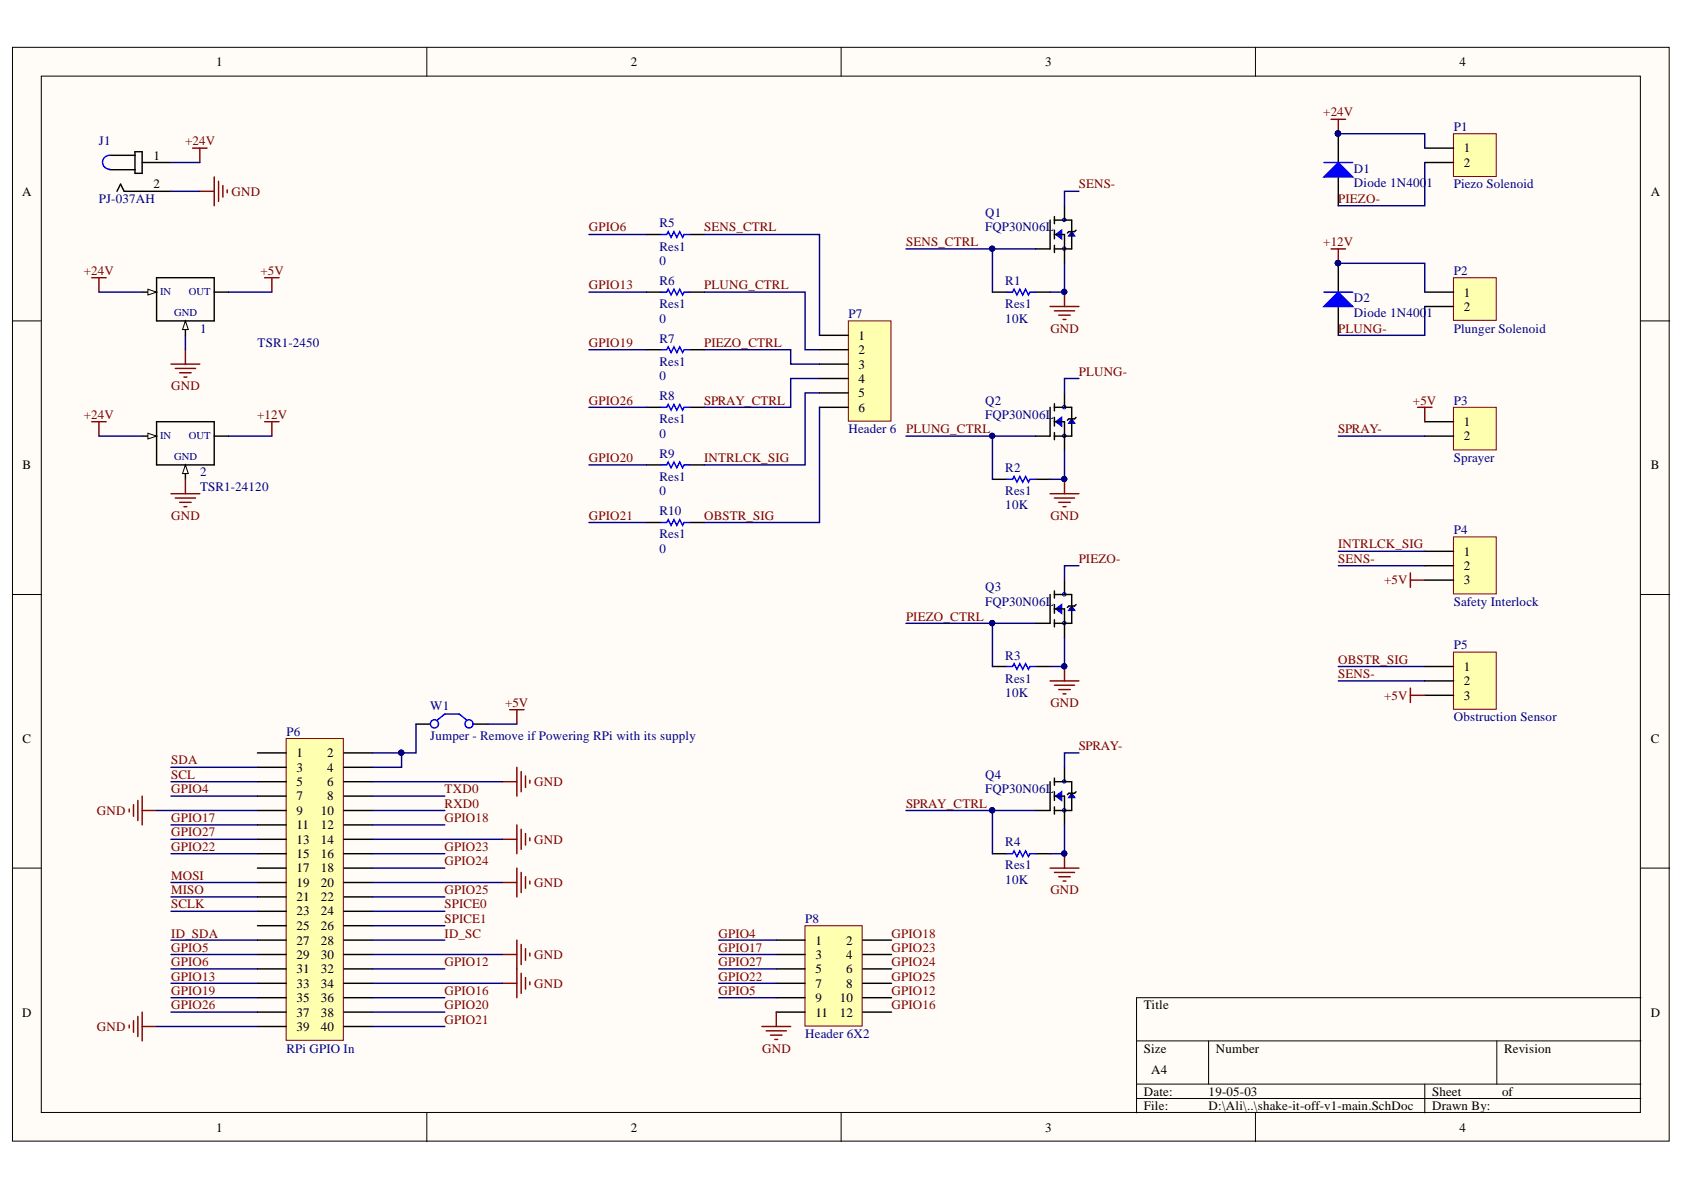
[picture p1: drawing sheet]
<svg xmlns="http://www.w3.org/2000/svg" width="297mm" height="210mm" viewBox="0 0 297 210" stroke-linecap="round" stroke-linejoin="round" font-family="sans-serif">
<defs><g id="words">
<g font-size="2.3">
<text x="38.2" y="11.7">1</text>
<text x="111.2" y="11.7">2</text>
<text x="184.3" y="11.7">3</text>
<text x="257.4" y="11.7">4</text>
<text x="27.1" y="28.1">1</text>
<text x="258.2" y="26.9">1</text>
<text x="258.2" y="29.4">2</text>
<text x="3.9" y="34.5">A</text>
<text x="27.1" y="33.2">2</text>
<text x="291.2" y="34.5">A</text>
<text x="258.2" y="52.3">1</text>
<text x="151.4" y="59.9">1</text>
<text x="258.2" y="54.9">2</text>
<text x="151.4" y="62.5">2</text>
<text x="151.4" y="65">3</text>
<text x="151.4" y="67.5">4</text>
<text x="151.4" y="70.1">5</text>
<text x="151.4" y="72.6">6</text>
<text x="258.2" y="75.2">1</text>
<text x="258.2" y="77.7">2</text>
<text x="4" y="82.8">B</text>
<text x="291.2" y="82.8">B</text>
<text x="258.2" y="98">1</text>
<text x="258.2" y="100.5">2</text>
<text x="258.2" y="103.1">3</text>
<text x="258.2" y="118.4">1</text>
<text x="258.2" y="120.9">2</text>
<text x="258.2" y="123.4">3</text>
<text x="4" y="131">C</text>
<text x="291.2" y="131">C</text>
<text x="52.3" y="133.6">1</text>
<text x="52.3" y="136.1">3</text>
<text x="57.7" y="133.6">2</text>
<text x="57.7" y="136.1">4</text>
<text x="52.3" y="138.7">5</text>
<text x="52.3" y="141.2">7</text>
<text x="52.3" y="143.7">9</text>
<text x="56.6" y="143.7">10</text>
<text x="57.7" y="138.7">6</text>
<text x="57.7" y="141.2">8</text>
<text x="52.3" y="146.3">11</text>
<text x="52.3" y="148.8">13</text>
<text x="56.6" y="146.3">12</text>
<text x="56.6" y="148.8">14</text>
<text x="52.3" y="151.3">15</text>
<text x="52.3" y="153.9">17</text>
<text x="56.6" y="151.3">16</text>
<text x="56.6" y="153.9">18</text>
<text x="52.3" y="156.4">19</text>
<text x="52.3" y="158.9">21</text>
<text x="52.3" y="161.5">23</text>
<text x="56.6" y="156.4">20</text>
<text x="56.6" y="158.9">22</text>
<text x="56.6" y="161.5">24</text>
<text x="52.3" y="164.1">25</text>
<text x="52.3" y="166.6">27</text>
<text x="56.6" y="164.1">26</text>
<text x="56.6" y="166.6">28</text>
<text x="143.8" y="166.6">1</text>
<text x="149.2" y="166.6">2</text>
<text x="52.3" y="169.2">29</text>
<text x="52.3" y="171.7">31</text>
<text x="56.6" y="169.2">30</text>
<text x="56.6" y="171.7">32</text>
<text x="143.8" y="169.2">3</text>
<text x="143.8" y="171.7">5</text>
<text x="149.2" y="169.2">4</text>
<text x="149.2" y="171.7">6</text>
<text x="3.9" y="179.3">D</text>
<text x="52.3" y="174.2">33</text>
<text x="52.3" y="176.8">35</text>
<text x="52.3" y="179.3">37</text>
<text x="56.6" y="174.2">34</text>
<text x="56.6" y="176.8">36</text>
<text x="56.6" y="179.3">38</text>
<text x="143.8" y="174.2">7</text>
<text x="143.8" y="176.8">9</text>
<text x="143.8" y="179.3">11</text>
<text x="148.1" y="176.8">10</text>
<text x="148.1" y="179.3">12</text>
<text x="149.2" y="174.2">8</text>
<text x="201.8" y="178">Title</text>
<text x="291.2" y="179.3">D</text>
<text x="52.3" y="181.9">39</text>
<text x="56.6" y="181.9">40</text>
<text x="201.8" y="185.7">Size</text>
<text x="214.5" y="185.7">Number</text>
<text x="265.3" y="185.7">Revision</text>
<text x="203" y="189.5">A4</text>
<text x="201.8" y="193.3">Date:</text>
<text x="201.8" y="195.8">File:</text>
<text x="213.2" y="193.3">19-05-03</text>
<text x="213.2" y="195.8">D:\Ali\..\shake-it-off-v1-main.SchDoc</text>
<text x="252.6" y="193.3">Sheet</text>
<text x="252.6" y="195.8">Drawn By:</text>
<text x="264.9" y="193.3">of</text>
<text x="38.2" y="199.6">1</text>
<text x="111.2" y="199.6">2</text>
<text x="184.3" y="199.6">3</text>
<text x="257.4" y="199.6">4</text>
</g>
<g font-size="2.3" fill="#800000">
<text x="233.4" y="20.5">+24V</text>
<text x="32.7" y="25.6">+24V</text>
<text x="40.9" y="34.5">GND</text>
<text x="190.3" y="33.2">SENS-</text>
<text x="236" y="35.8">PIEZO-</text>
<text x="103.9" y="40.8">GPIO6</text>
<text x="124.2" y="40.8">SENS_CTRL</text>
<text x="159.8" y="43.5">SENS_CTRL</text>
<text x="233.4" y="43.5">+12V</text>
<text x="14.8" y="48.5">+24V</text>
<text x="45.9" y="48.5">+5V</text>
<text x="103.9" y="51.1">GPIO13</text>
<text x="124.2" y="51.1">PLUNG_CTRL</text>
<text x="185.3" y="58.7">GND</text>
<text x="236" y="58.7">PLUNG-</text>
<text x="103.9" y="61.2">GPIO19</text>
<text x="124.2" y="61.2">PIEZO_CTRL</text>
<text x="30.2" y="68.8">GND</text>
<text x="103.9" y="71.4">GPIO26</text>
<text x="124.2" y="71.4">SPRAY_CTRL</text>
<text x="190.3" y="66.3">PLUNG-</text>
<text x="249.2" y="71.4">+5V</text>
<text x="14.8" y="73.9">+24V</text>
<text x="45.3" y="73.9">+12V</text>
<text x="159.8" y="76.4">PLUNG_CTRL</text>
<text x="236" y="76.4">SPRAY-</text>
<text x="103.9" y="81.5">GPIO20</text>
<text x="124.2" y="81.5">INTRLCK_SIG</text>
<text x="30.2" y="91.6">GND</text>
<text x="103.9" y="91.6">GPIO21</text>
<text x="124.2" y="91.6">OBSTR_SIG</text>
<text x="185.3" y="91.6">GND</text>
<text x="190.3" y="99.3">PIEZO-</text>
<text x="236" y="99.3">SENS-</text>
<text x="236" y="96.7">INTRLCK_SIG</text>
<text x="244.2" y="103.1">+5V</text>
<text x="159.8" y="109.5">PIEZO_CTRL</text>
<text x="236" y="119.6">SENS-</text>
<text x="236" y="117.1">OBSTR_SIG</text>
<text x="89.1" y="124.7">+5V</text>
<text x="185.3" y="124.7">GND</text>
<text x="244.2" y="123.4">+5V</text>
<text x="30.2" y="134.8">SDA</text>
<text x="30.2" y="137.4">SCL</text>
<text x="190.3" y="132.3">SPRAY-</text>
<text x="17.1" y="143.7">GND</text>
<text x="30.2" y="139.9">GPIO4</text>
<text x="78.4" y="139.9">TXD0</text>
<text x="78.4" y="142.5">RXD0</text>
<text x="94.2" y="138.7">GND</text>
<text x="159.8" y="142.5">SPRAY_CTRL</text>
<text x="30.2" y="145">GPIO17</text>
<text x="30.2" y="147.5">GPIO27</text>
<text x="78.4" y="145">GPIO18</text>
<text x="94.2" y="148.8">GND</text>
<text x="30.2" y="150.1">GPIO22</text>
<text x="30.2" y="155.1">MOSI</text>
<text x="78.4" y="150.1">GPIO23</text>
<text x="78.4" y="152.6">GPIO24</text>
<text x="30.2" y="157.7">MISO</text>
<text x="30.2" y="160.2">SCLK</text>
<text x="78.4" y="157.7">GPIO25</text>
<text x="78.4" y="160.2">SPICE0</text>
<text x="94.2" y="156.4">GND</text>
<text x="185.3" y="157.7">GND</text>
<text x="30.2" y="165.4">ID_SDA</text>
<text x="30.2" y="167.9">GPIO5</text>
<text x="78.4" y="162.7">SPICE1</text>
<text x="78.4" y="165.4">ID_SC</text>
<text x="126.7" y="165.4">GPIO4</text>
<text x="126.7" y="167.9">GPIO17</text>
<text x="157.3" y="165.4">GPIO18</text>
<text x="157.3" y="167.9">GPIO23</text>
<text x="30.2" y="170.4">GPIO6</text>
<text x="30.2" y="173">GPIO13</text>
<text x="78.4" y="170.4">GPIO12</text>
<text x="94.2" y="169.2">GND</text>
<text x="126.7" y="170.4">GPIO27</text>
<text x="126.7" y="173">GPIO22</text>
<text x="157.3" y="170.4">GPIO24</text>
<text x="157.3" y="173">GPIO25</text>
<text x="30.2" y="175.5">GPIO19</text>
<text x="30.2" y="178">GPIO26</text>
<text x="78.4" y="178">GPIO20</text>
<text x="78.4" y="175.5">GPIO16</text>
<text x="94.2" y="174.2">GND</text>
<text x="126.7" y="175.5">GPIO5</text>
<text x="157.3" y="175.5">GPIO12</text>
<text x="157.3" y="178">GPIO16</text>
<text x="17.1" y="181.9">GND</text>
<text x="78.4" y="180.6">GPIO21</text>
<text x="134.4" y="185.7">GND</text>
</g>
<g font-size="2.3" fill="#000080">
<text x="256.4" y="23.1">P1</text>
<text x="17.4" y="25.6">J1</text>
<text x="17.4" y="35.8">PJ-037AH</text>
<text x="238.8" y="30.4">D1</text>
<text x="238.8" y="33">Diode 1N400</text>
<text x="251.6" y="33">1</text>
<text x="256.4" y="33.2">Piezo Solenoid</text>
<text x="116.3" y="40.1">R5</text>
<text x="173.8" y="38.3">Q1</text>
<text x="173.8" y="40.8">FQP30N06L</text>
<text x="116.3" y="46.7">0</text>
<text x="116.3" y="44.2">Res1</text>
<text x="116.3" y="50.3">R6</text>
<text x="177.3" y="50.3">R1</text>
<text x="238.8" y="53.3">D2</text>
<text x="256.4" y="48.5">P2</text>
<text x="35.3" y="58.7">1</text>
<text x="116.3" y="56.9">0</text>
<text x="116.3" y="54.4">Res1</text>
<text x="149.7" y="56.1">P7</text>
<text x="177.3" y="56.9">10K</text>
<text x="177.3" y="54.4">Res1</text>
<text x="238.8" y="55.9">Diode 1N400</text>
<text x="251.6" y="55.9">1</text>
<text x="256.4" y="58.7">Plunger Solenoid</text>
<text x="45.4" y="61.2">TSR1-2450</text>
<text x="116.3" y="60.4">R7</text>
<text x="116.3" y="64.5">Res1</text>
<text x="116.3" y="67">0</text>
<text x="116.3" y="70.6">R8</text>
<text x="173.8" y="71.4">Q2</text>
<text x="256.4" y="71.4">P3</text>
<text x="116.3" y="77.2">0</text>
<text x="116.3" y="74.6">Res1</text>
<text x="149.7" y="76.4">Header 6</text>
<text x="173.8" y="73.9">FQP30N06L</text>
<text x="116.3" y="80.7">R9</text>
<text x="177.3" y="83.3">R2</text>
<text x="256.4" y="81.5">Sprayer</text>
<text x="35.3" y="84">2</text>
<text x="35.3" y="86.6">TSR1-24120</text>
<text x="116.3" y="87.3">0</text>
<text x="116.3" y="84.8">Res1</text>
<text x="177.3" y="89.9">10K</text>
<text x="177.3" y="87.3">Res1</text>
<text x="116.3" y="90.9">R10</text>
<text x="116.3" y="94.9">Res1</text>
<text x="256.4" y="94.2">P4</text>
<text x="116.3" y="97.5">0</text>
<text x="173.8" y="104.3">Q3</text>
<text x="173.8" y="106.9">FQP30N06L</text>
<text x="256.4" y="106.9">Safety Interlock</text>
<text x="177.3" y="116.3">R3</text>
<text x="256.4" y="114.6">P5</text>
<text x="75.9" y="125.2">W1</text>
<text x="177.3" y="122.9">10K</text>
<text x="177.3" y="120.4">Res1</text>
<text x="50.5" y="129.8">P6</text>
<text x="75.9" y="130.5">Jumper - Remove if Powering RPi with its supply</text>
<text x="256.4" y="127.2">Obstruction Sensor</text>
<text x="173.8" y="137.4">Q4</text>
<text x="173.8" y="139.9">FQP30N06L</text>
<text x="177.3" y="149.3">R4</text>
<text x="177.3" y="155.9">10K</text>
<text x="177.3" y="153.4">Res1</text>
<text x="142" y="162.7">P8</text>
<text x="50.5" y="185.7">RPi GPIO In</text>
<text x="142" y="183.1">Header 6X2</text>
</g>
<g font-size="1.9" fill="#000080">
<text x="28.3" y="52">IN</text>
<text x="33.3" y="52">OUT</text>
<text x="30.7" y="55.7">GND</text>
<text x="28.3" y="77.4">IN</text>
<text x="33.3" y="77.4">OUT</text>
<text x="30.7" y="81.1">GND</text>
</g>
</g></defs>
<g fill="#fffcf8" stroke="#000" stroke-width=".18">
<path d="M2.2 8.3h292.2v193h-292.2z"/>
<path d="M7.3 13.4h282v182.8h-282z"/>
</g>
<g fill="none" stroke="#000" stroke-width=".18">
<path d="M75.3 8.3v5.1M148.4 8.3v5.1M221.4 8.3v5.1M2.2 56.6h5.1M289.4 56.6h5.1M2.2 104.9h5.1M289.4 104.9h5.1M2.2 153.1h5.1M289.4 153.1h5.1M289.4 176h-88.9v20.3M75.3 196.3v5.1M148.4 196.3v5.1"/>
<path d="M200.5 183.6h88.9M200.5 191.2h88.9M200.5 193.8h88.9M213.2 183.6v7.6M221.4 196.3v5.1M251.3 191.2v5.1M264 183.6v7.6"/>
</g>
<path d="M50.5 130.3h10.1v53.2h-10.1z" fill="#ffffb0" stroke="#800000" stroke-width=".18"/>
<g fill="none" stroke="#000" stroke-width=".25">
<path d="M27.6 49h10.2v7.6h-10.2zM32.7 56.6v2.5M45.4 132.8h5.1M45.4 135.3h5.1M45.4 137.9h5.1M60.7 132.8h5M60.7 135.3h5M60.7 137.9h5M45.4 140.4h5.1M45.4 143h5.1M45.4 145.5h5.1M45.4 148h5.1"/>
<path d="M45.4 150.6h5.1M45.4 153.1h5.1M45.4 155.7h5.1M45.4 158.2h5.1M60.7 140.4h5M60.7 143h5M60.7 145.5h5M60.7 148h5M60.7 150.6h5M60.7 153.1h5M60.7 155.7h5M60.7 158.2h5"/>
<path d="M45.4 160.7h5.1M45.4 163.3h5.1M45.4 165.8h5.1M45.4 168.4h5.1M45.4 170.9h5.1M45.4 173.4h5.1M45.4 176h5.1M45.4 178.5h5.1M60.7 160.7h5M60.7 163.3h5M60.7 165.8h5M60.7 168.4h5"/>
<path d="M60.7 170.9h5M60.7 173.4h5M60.7 176h5M60.7 178.5h5M45.4 181.1h5.1M60.7 181.1h5"/>
</g>
<g fill="none" stroke="#800000" stroke-width=".25">
<path d="M88.6 137.9h2.6M89.9 125.2h2.5M91.2 125.2v2.5M91.2 135.3v5.1M91.9 136.1v3.6M92.7 136.9v2M93.5 137.6v.5M22.8 142.7v.5M23.6 141.9v2.1M24.3 141.2v3.5M25.1 140.4v5.1M25.1 143h2.5"/>
<path d="M88.6 148h2.6M88.6 155.7h2.6M91.2 145.5v5.1M91.2 153.1v5.1M91.9 146.3v3.5M91.9 153.9v3.5M92.7 147v2.1M92.7 154.6v2.1M93.5 147.8v.5M93.5 155.4v.5M24.3 179.3v3.5M25.1 178.5v5.1"/>
<path d="M88.6 173.4h2.6M88.6 168.4h2.6M91.2 165.8v10.2M91.9 166.6v3.5M91.9 171.7v3.5M92.7 167.3v2.1M92.7 172.4v2.1M93.5 168.1v.5M93.5 173.2v.5M22.8 180.8v.5M23.6 180v2.1M25.1 181.1h2.5"/>
</g>
<path d="M32.7 56.6l.5 1.5h-1z" fill="#fffcf8"/>
<path d="M32.7 56.6l.5 1.5h-1z" fill="none" stroke="#000" stroke-width=".18"/>
<path d="M25.1 51.5h2.5M37.8 51.5h2.5" fill="none" stroke="#000" stroke-width=".25"/>
<path d="M26.1 51l1.5 .5-1.5 .5z" fill="#fffcf8"/>
<path d="M26.1 51l1.5 .5-1.5 .5z" fill="none" stroke="#000" stroke-width=".18"/>
<path d="M19.4 29.9h4.4M19.4 27.4h4.4M20.6 33.7l.7-1.2 .6 1.2h8.3M23.8 26.8h1.3v3.8h-1.3zM25.1 28.7h5.1M27.6 74.4h10.2v7.6h-10.2zM32.7 82v2.5M73.4 127.7h2.5M83.5 127.7h2.6" fill="none" stroke="#000" stroke-width=".25"/>
<g fill="none" stroke="#00f" stroke-width=".25">
<path d="M19.4 27.4a1.22 1.22 0 0 0-1.3 1.2 1.22 1.22 0 0 0 1.3 1.2M77.2 127l1.3-1.1h2.5l1.3 1.1"/>
<circle cx="76.6" cy="127.7" r=".72"/>
<circle cx="82.7" cy="127.7" r=".72"/>
</g>
<g fill="none" stroke="#800000" stroke-width=".25">
<path d="M34 26.1h2.5M35.2 26.1v2.6M35.2 33.7h2.6M37.8 31.2v5.1M38.6 32v3.5M39.3 32.7v2.1M40.1 33.5v.5M16.2 49h2.5M17.5 49v2.5M46.7 49h2.5M48 49v2.5M30.2 64.2h5"/>
<path d="M30.9 65h3.6M31.7 65.7h2M32.4 66.5h.6M32.7 61.7v2.5"/>
</g>
<path d="M32.7 82l.5 1.5h-1z" fill="#fffcf8"/>
<path d="M32.7 82l.5 1.5h-1z" fill="none" stroke="#000" stroke-width=".18"/>
<path d="M25.1 76.9h2.5M37.8 76.9h2.5" fill="none" stroke="#000" stroke-width=".25"/>
<path d="M26.1 76.4l1.5 .5-1.5 .5z" fill="#fffcf8"/>
<path d="M26.1 76.4l1.5 .5-1.5 .5z" fill="none" stroke="#000" stroke-width=".18"/>
<path d="M16.2 74.4h2.5M17.5 74.4v2.5M46.7 74.4h2.5M48 74.4v2.5M30.2 87.1h5M30.9 87.8h3.6M31.7 88.6h2M32.4 89.4h.6M32.7 84.5v2.6" fill="none" stroke="#800000" stroke-width=".25"/>
<path d="M186.2 41.4l1.1-.8v1.5z" fill="#00f"/>
<path d="M186.2 41.4l1.1-.8v1.5z" fill="none" stroke="#00f" stroke-width=".25"/>
<path d="M189 40.9l.5 .7h-1z" fill="#00f"/>
<path d="M177.6 51.5h1l.3-.5 .5 1 .5-1 .5 1 .5-1 .5 1 .3-.5h1M189 40.9l.5 .7h-1z" fill="none" stroke="#00f" stroke-width=".25"/>
<g fill="none" stroke="#00f" stroke-width=".18">
<circle cx="187.7" cy="38.8" r=".3"/>
<circle cx="187.7" cy="43.9" r=".3"/>
</g>
<path d="M185.2 38.8v5.1h-2.5M186 38.8h3v5.1h-3M186 38.2v1.3M187.8 36.3v2.5M175.1 51.5h2.5M182.7 51.5h2.5M186 40.6v1.5M186 43.3v1.2M186 41.4h1.8v5M189.8 40.6l-.3 .3h-1l-.2 .2" fill="none" stroke="#000" stroke-width=".25"/>
<path d="M185.2 54.1h5.1M186 54.8h3.5M186.7 55.6h2.1M187.5 56.4h.5M187.8 51.5v2.6" fill="none" stroke="#800000" stroke-width=".25"/>
<circle cx="187.7" cy="51.5" r=".46" fill="#000080" stroke="#000080" stroke-width=".18"/>
<path d="M186.2 74.4l1.1-.8v1.5z" fill="#00f"/>
<path d="M186.2 74.4l1.1-.8v1.5z" fill="none" stroke="#00f" stroke-width=".25"/>
<path d="M189 73.9l.5 .7h-1z" fill="#00f"/>
<path d="M189 73.9l.5 .7h-1zM177.6 84.5h1l.3-.5 .5 1.1 .5-1.1 .5 1.1 .5-1.1 .5 1.1 .3-.6h1" fill="none" stroke="#00f" stroke-width=".25"/>
<g fill="none" stroke="#00f" stroke-width=".18">
<circle cx="187.7" cy="71.8" r=".31"/>
<circle cx="187.7" cy="76.9" r=".3"/>
</g>
<path d="M185.2 71.8v5.1h-2.5M186 71.8h3v5.1h-3M186 71.2v1.3M186 73.6v1.5M186 76.3v1.3M186 74.4h1.8v5.1M187.8 69.3v2.5M189.8 73.6l-.3 .3h-1l-.2 .2M175.1 84.5h2.5M182.7 84.5h2.5" fill="none" stroke="#000" stroke-width=".25"/>
<path d="M185.2 87.1h5.1M186 87.8h3.5M186.7 88.6h2.1M187.5 89.4h.5M187.8 84.5v2.6" fill="none" stroke="#800000" stroke-width=".25"/>
<circle cx="187.7" cy="84.5" r=".46" fill="#000080" stroke="#000080" stroke-width=".18"/>
<path d="M186.2 107.4l1.1-.8v1.6z" fill="#00f"/>
<path d="M186.2 107.4l1.1-.8v1.6z" fill="none" stroke="#00f" stroke-width=".25"/>
<path d="M189 106.9l.5 .8h-1z" fill="#00f"/>
<path d="M177.6 117.6h1l.3-.5 .5 1 .5-1 .5 1 .5-1 .5 1 .3-.5h1M189 106.9l.5 .8h-1z" fill="none" stroke="#00f" stroke-width=".25"/>
<g fill="none" stroke="#00f" stroke-width=".18">
<circle cx="187.7" cy="104.8" r=".31"/>
<circle cx="187.7" cy="109.9" r=".3"/>
</g>
<path d="M175.1 117.6h2.5M182.7 117.6h2.5M185.2 104.9v5h-2.5M186 104.9h3v5h-3M186 104.2v1.3M186 106.6v1.6M186 109.3v1.3M186 107.4h1.8v5.1M187.8 102.3v2.6M189.8 106.6l-.3 .3h-1l-.2 .3" fill="none" stroke="#000" stroke-width=".25"/>
<path d="M187.8 117.6v2.5M185.2 120.1h5.1M186 120.9h3.5M186.7 121.6h2.1M187.5 122.4h.5" fill="none" stroke="#800000" stroke-width=".25"/>
<circle cx="187.7" cy="117.5" r=".46" fill="#000080" stroke="#000080" stroke-width=".18"/>
<path d="M186.2 140.4l1.1-.7v1.5z" fill="#00f"/>
<path d="M186.2 140.4l1.1-.7v1.5z" fill="none" stroke="#00f" stroke-width=".25"/>
<path d="M189 139.9l.5 .8h-1z" fill="#00f"/>
<path d="M189 139.9l.5 .8h-1zM177.6 150.6h1l.3-.5 .5 1 .5-1 .5 1 .5-1 .5 1 .3-.5h1" fill="none" stroke="#00f" stroke-width=".25"/>
<g fill="none" stroke="#00f" stroke-width=".18">
<circle cx="187.7" cy="137.8" r=".3"/>
<circle cx="187.7" cy="142.9" r=".31"/>
</g>
<path d="M185.2 137.9v5.1h-2.5M186 137.9h3v5.1h-3M186 137.2v1.3M186 139.7v1.5M187.8 135.3v2.6M189.8 139.7l-.3 .2h-1l-.2 .3M175.1 150.6h2.5M182.7 150.6h2.5M186 142.3v1.3M186 140.4h1.8v5.1" fill="none" stroke="#000" stroke-width=".25"/>
<path d="M185.2 153.1h5.1M186 153.9h3.5M186.7 154.6h2.1M187.5 155.4h.5M187.8 150.6v2.5" fill="none" stroke="#800000" stroke-width=".25"/>
<circle cx="187.7" cy="150.5" r=".46" fill="#000080" stroke="#000080" stroke-width=".18"/>
<path d="M256.4 23.6h7.5v7.5h-7.5z" fill="#ffffb0" stroke="#800000" stroke-width=".18"/>
<path d="M251.3 26.1h5.1M251.3 28.7h5.1" fill="none" stroke="#000" stroke-width=".25"/>
<path d="M256.4 71.8h7.5v7.6h-7.5z" fill="#ffffb0" stroke="#800000" stroke-width=".18"/>
<path d="M251.3 74.4h5.1M251.3 76.9h5.1" fill="none" stroke="#000" stroke-width=".25"/>
<path d="M256.4 49h7.5v7.5h-7.5z" fill="#ffffb0" stroke="#800000" stroke-width=".18"/>
<path d="M251.3 51.5h5.1M251.3 54.1h5.1" fill="none" stroke="#000" stroke-width=".25"/>
<path d="M256.4 94.7h7.5v10.1h-7.5z" fill="#ffffb0" stroke="#800000" stroke-width=".18"/>
<path d="M251.3 97.2h5.1M251.3 99.8h5.1M251.3 102.3h5.1" fill="none" stroke="#000" stroke-width=".25"/>
<path d="M256.4 115h7.5v10.1h-7.5z" fill="#ffffb0" stroke="#800000" stroke-width=".18"/>
<path d="M236.1 46.4v5.1M236.1 54.1v5M251.3 117.6h5.1M251.3 120.1h5.1M251.3 122.6h5.1" fill="none" stroke="#000" stroke-width=".25"/>
<circle cx="236" cy="46.4" r=".47" fill="#000080" stroke="#000080" stroke-width=".18"/>
<path d="M233.5 54.1l2.6-2.6 2.5 2.6z" fill="#00f"/>
<path d="M233.5 54.1l2.6-2.6 2.5 2.6zM233.5 51.5h5.1" fill="none" stroke="#00f" stroke-width=".25"/>
<g fill="#000080" stroke="#000080" stroke-width=".18">
<circle cx="236" cy="46.4" r=".47"/>
<circle cx="236" cy="23.5" r=".47"/>
</g>
<path d="M236.1 23.6v5.1M236.1 31.2v5.1" fill="none" stroke="#000" stroke-width=".25"/>
<path d="M233.5 31.2l2.6-2.5 2.5 2.5z" fill="#00f"/>
<path d="M233.5 31.2l2.6-2.5 2.5 2.5zM233.5 28.7h5.1" fill="none" stroke="#00f" stroke-width=".25"/>
<g fill="#000080" stroke="#000080" stroke-width=".18">
<circle cx="236" cy="23.5" r=".47"/>
<circle cx="236" cy="46.4" r=".47"/>
</g>
<path d="M234.8 21h2.5M236.1 21v2.6M234.8 43.9h2.5M236.1 43.9v2.5M250 71.8h2.6M251.3 71.8v2.6M248.8 101.1v2.5M248.8 102.3h2.5M248.8 121.4v2.5M248.8 122.6h2.5" fill="none" stroke="#800000" stroke-width=".25"/>
<path d="M149.6 56.6h7.6v17.7h-7.6z" fill="#ffffb0" stroke="#800000" stroke-width=".18"/>
<g fill="none" stroke="#000" stroke-width=".25">
<path d="M114 41.4h2.6M114 51.5h2.6M121.7 41.4h2.5M121.7 51.5h2.5M144.6 59.1h5M114 61.7h2.6M114 71.8h2.6M121.7 61.7h2.5M121.7 71.8h2.5M144.6 61.7h5M144.6 64.2h5M144.6 66.8h5"/>
<path d="M144.6 69.3h5M144.6 71.8h5M114 82h2.6M114 92.2h2.6M121.7 82h2.5M121.7 92.2h2.5"/>
</g>
<path d="M116.6 41.4h1l.3-.5 .5 1 .5-1 .5 1 .5-1 .5 1 .3-.5h1M116.6 51.5h1l.3-.5 .5 1 .5-1 .5 1 .5-1 .5 1 .3-.5h1M116.6 61.7h1l.3-.5 .5 1 .5-1 .5 1 .5-1 .5 1 .3-.5h1M116.6 71.8h1l.3-.5 .5 1.1 .5-1.1 .5 1.1 .5-1.1 .5 1.1 .3-.6h1M116.6 82h1l.3-.5 .5 1 .5-1 .5 1 .5-1 .5 1 .3-.5h1M116.6 92.2h1l.3-.5 .5 1 .5-1 .5 1 .5-1 .5 1 .3-.5h1" fill="none" stroke="#00f" stroke-width=".25"/>
<path d="M142 163.3h10.1v17.7h-10.1z" fill="#ffffb0" stroke="#800000" stroke-width=".18"/>
<path d="M136.9 165.8h5.1M136.9 168.4h5.1M136.9 170.9h5.1M136.9 173.4h5.1M136.9 176h5.1M136.9 178.5h5.1M152.2 165.8h5.1M152.2 168.4h5.1M152.2 170.9h5.1M152.2 173.4h5.1M152.2 176h5.1M152.2 178.5h5.1" fill="none" stroke="#000" stroke-width=".25"/>
<g fill="none" stroke="#000080" stroke-width=".25">
<path d="M30.2 33.7h5M30.2 28.7h5M190.3 33.7h-2.5v2.6M236.1 23.6h15.2v2.5M251.3 28.7v7.6h-15.2M17.5 51.5h7.6M32.7 59.1v2.6M40.3 51.5h7.7M103.9 51.5h10.1M103.9 41.4h10.1M124.2 51.5h17.8v10.2h2.6M124.2 41.4h20.4v17.7"/>
<path d="M159.8 43.9h15.3M182.7 43.9h-7.6v7.6M187.8 46.4v5.1h-2.6M236.1 46.4h15.2v5.1M251.3 54.1v5h-15.2M17.5 76.9h7.6M40.3 76.9h7.7M103.9 61.7h10.1M103.9 71.8h10.1M124.2 61.7h15.3v2.5h5.1M144.6 71.8v20.4h-20.4M144.6 69.3h-2.6v12.7h-17.8"/>
<path d="M144.6 66.8h-5.1v5h-15.3M159.8 76.9h15.3M182.7 76.9h-7.6v7.6M187.8 79.5v5h-2.6M190.3 66.8h-2.5v2.5M236.1 76.9h15.2M103.9 82h10.1M103.9 92.2h10.1M190.3 99.8h-2.5v2.5M236.1 99.8h15.2M236.1 97.2h15.2M159.8 109.9h15.3"/>
<path d="M182.7 109.9h-7.6v7.7M187.8 112.5v5.1h-2.6M236.1 117.6h15.2M30.2 137.9h15.2M30.2 135.3h15.2M65.7 132.8h5.1v2.5h-5.1M65.7 137.9h22.9M73.4 127.7v5.1h-2.6M86.1 127.7h5.1M190.3 132.8h-2.5v2.5M236.1 120.1h15.2M27.6 143h17.8"/>
<path d="M30.2 140.4h15.2M30.2 145.5h15.2M30.2 148h15.2M30.2 150.6h15.2M30.2 155.7h15.2M30.2 158.2h15.2M65.7 140.4h12.8M65.7 143h12.8M65.7 145.5h12.8M65.7 148h22.9M65.7 150.6h12.8M65.7 153.1h12.8"/>
<path d="M65.7 155.7h22.9M65.7 158.2h12.8M159.8 143h15.3M182.7 143h-7.6v7.6M187.8 145.5v5.1h-2.6M30.2 160.7h15.2M30.2 165.8h15.2M30.2 168.4h15.2M30.2 170.9h15.2M30.2 173.4h15.2M30.2 176h15.2M30.2 178.5h15.2"/>
<path d="M65.7 160.7h12.8M65.7 163.3h12.8M65.7 165.8h12.8M65.7 168.4h22.9M65.7 170.9h12.8M65.7 173.4h22.9M65.7 176h12.8M65.7 178.5h12.8M126.8 165.8h10.1M126.8 168.4h10.1M126.8 170.9h10.1M126.8 173.4h10.1"/>
<path d="M126.8 176h10.1M27.6 181.1h17.8M65.7 181.1h12.8"/>
</g>
<g fill="#000080" stroke="#000080" stroke-width=".18">
<circle cx="70.8" cy="132.8" r=".47"/>
<circle cx="187.7" cy="51.5" r=".46"/>
<circle cx="175" cy="43.9" r=".46"/>
<circle cx="187.7" cy="84.5" r=".46"/>
<circle cx="175" cy="76.9" r=".46"/>
<circle cx="187.7" cy="117.5" r=".46"/>
<circle cx="175" cy="109.9" r=".46"/>
<circle cx="187.7" cy="150.5" r=".46"/>
<circle cx="175" cy="142.9" r=".46"/>
<circle cx="236" cy="23.5" r=".47"/>
<circle cx="236" cy="46.4" r=".47"/>
</g>
<path d="M136.9 178.5v2.6M134.4 181.1h5.1M135.1 181.8h3.6M135.9 182.6h2M136.7 183.3h.5" fill="none" stroke="#800000" stroke-width=".25"/>
<use href="#words"/>
</svg>
